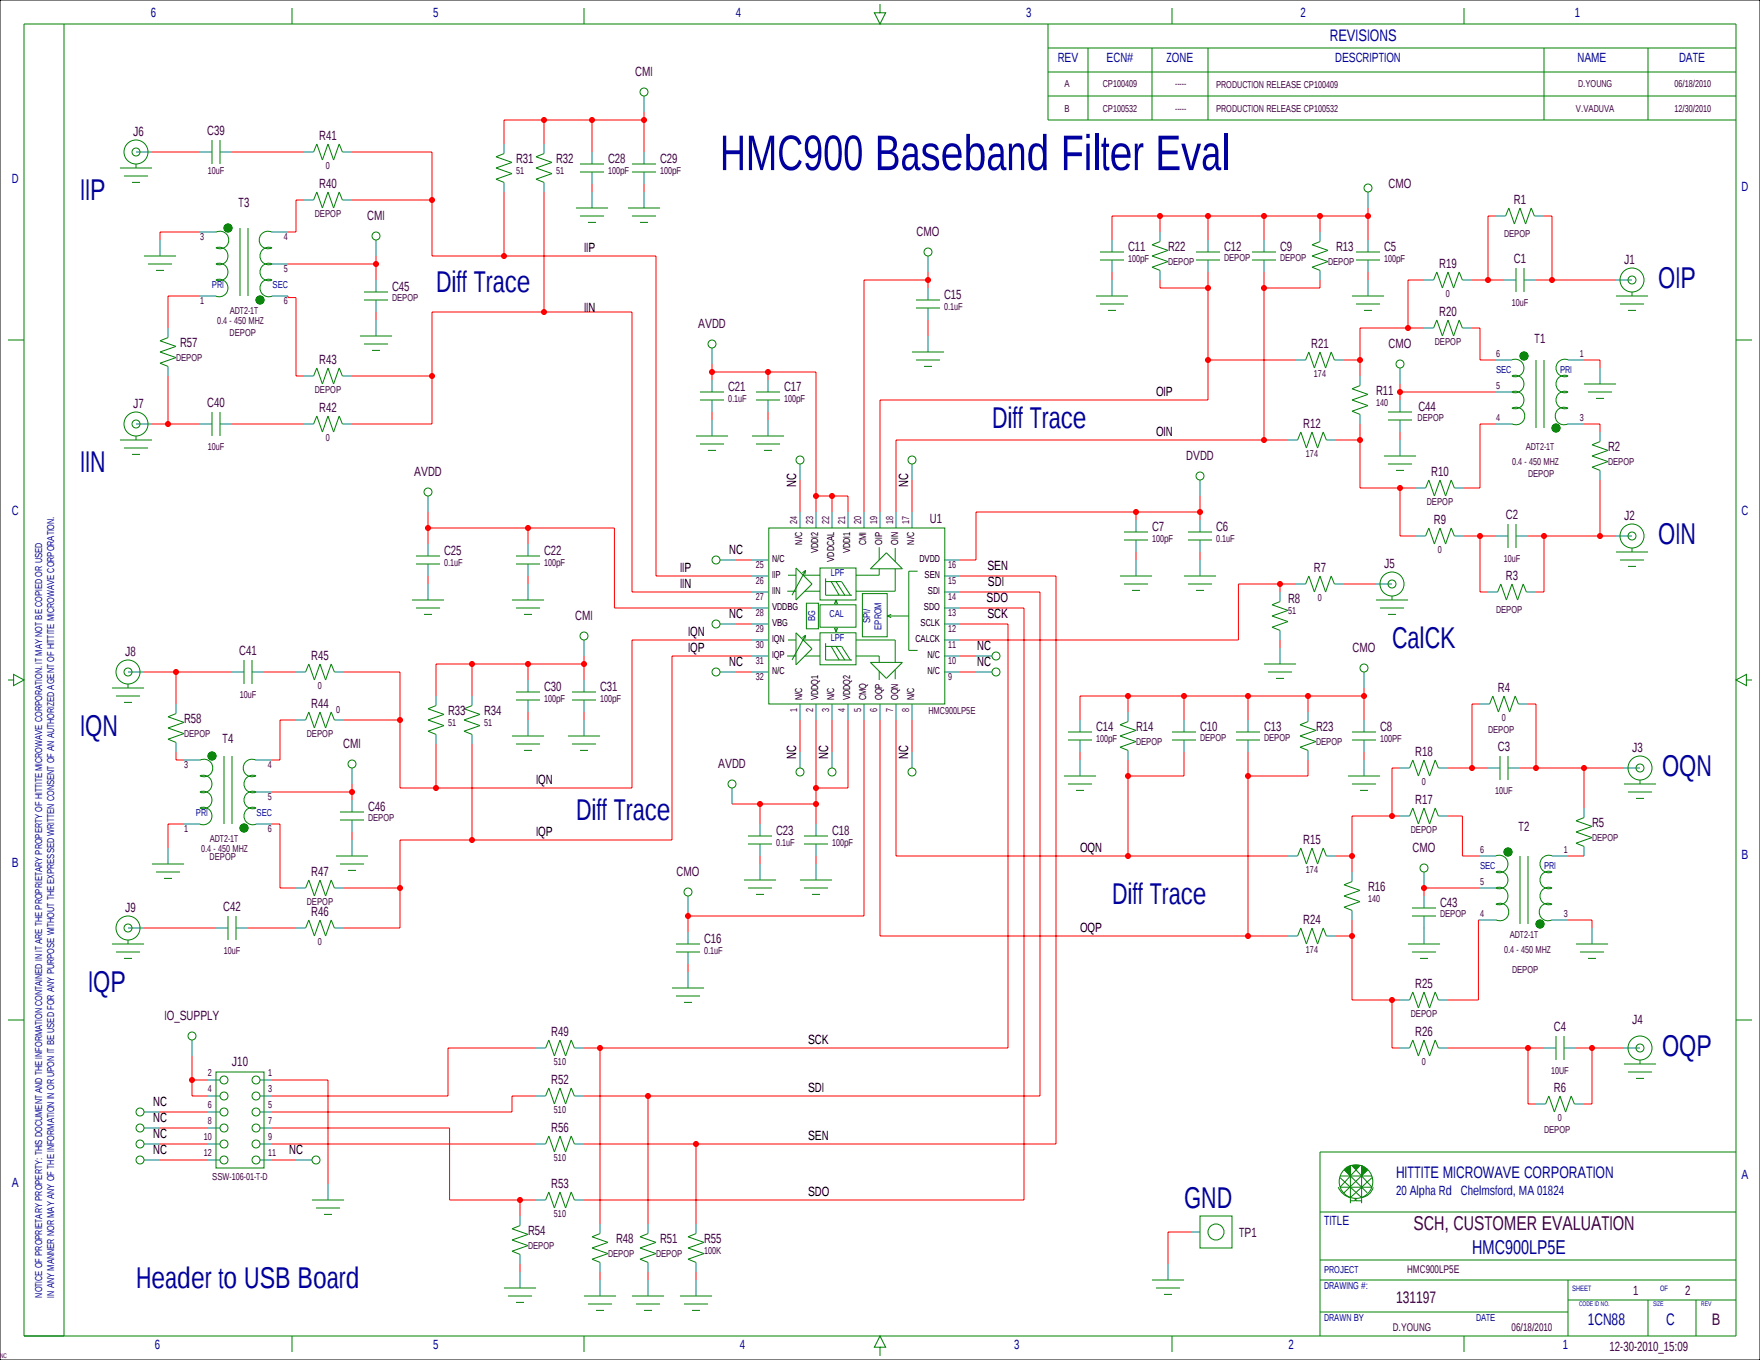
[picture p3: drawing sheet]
<svg xmlns="http://www.w3.org/2000/svg" width="559mm" height="432mm" viewBox="0 0 559 432" stroke-linecap="round" stroke-linejoin="round" font-family="sans-serif">
<defs><g id="words">
<text font-size="15.9" fill="#0000a0" x="228.6" y="54">HMC900 Baseband Filter Eval</text>
<g font-size="9.5" fill="#0000a0">
<text x="25.4" y="63.4">IIP</text>
<text x="138.4" y="92.6">Diff Trace</text>
<text x="526.5" y="91.3">OIP</text>
<text x="315" y="135.8">Diff Trace</text>
<text x="25.4" y="149.8">IIN</text>
<text x="526.5" y="172.6">OIN</text>
<text x="442" y="205.6">CalCK</text>
<text x="25.4" y="233.6">IQN</text>
<text x="527.7" y="246.3">OQN</text>
<text x="182.9" y="260.2">Diff Trace</text>
<text x="353.1" y="286.9">Diff Trace</text>
<text x="27.9" y="314.9">IQP</text>
<text x="527.7" y="335.2">OQP</text>
<text x="375.9" y="383.4">GND</text>
<text x="43.2" y="408.8">Header to USB Board</text>
</g>
<text font-size="6.3" fill="#400040" x="448.7" y="390.6">SCH, CUSTOMER EVALUATION</text>
<text font-size="6.3" fill="#0000a0" x="467.4" y="398.3">HMC900LP5E</text>
<g font-size="5.3" fill="#0000a0">
<text x="422.2" y="12.9">REVISIONS</text>
<text x="443.2" y="373.9">HITTITE MICROWAVE CORPORATION</text>
<text x="504.1" y="420.8">1CN88</text>
<text x="529" y="420.8">C</text>
</g>
<g font-size="5.3" fill="#400040">
<text x="443.2" y="413.8">131197</text>
<text x="543.5" y="420.8">B</text>
</g>
<g font-size="4.2" fill="#0000a0">
<text x="47.9" y="5.5">6</text>
<text x="137.6" y="5.5">5</text>
<text x="233.6" y="5.5">4</text>
<text x="325.8" y="5.5">3</text>
<text x="412.9" y="5.5">2</text>
<text x="500" y="5.5">1</text>
<text x="335.8" y="19.8">REV</text>
<text x="351.4" y="19.8">ECN#</text>
<text x="370.4" y="19.8">ZONE</text>
<text x="423.9" y="19.8">DESCRIPTION</text>
<text x="500.8" y="19.8">NAME</text>
<text x="533.1" y="19.8">DATE</text>
<text x="3.7" y="58.1">D</text>
<text x="552.9" y="60.7">D</text>
<text x="3.7" y="163.5">C</text>
<text x="552.9" y="163.5">C</text>
<text x="3.7" y="275.3">B</text>
<text x="552.9" y="272.7">B</text>
<text x="3.7" y="376.9">A</text>
<text x="552.9" y="374.3">A</text>
<text x="443.2" y="379.3">20 Alpha Rd Chelmsford, MA 01824</text>
<text x="420.4" y="389.1">TITLE</text>
<text x="49.2" y="428.2">6</text>
<text x="137.6" y="428.2">5</text>
<text x="234.9" y="428.2">4</text>
<text x="322" y="428.2">3</text>
<text x="409.1" y="428.2">2</text>
<text x="496.2" y="428.2">1</text>
</g>
<g font-size="4.2" fill="#400040">
<text x="201.7" y="24.2">CMI</text>
<text x="42.3" y="43.3">J6</text>
<text x="65.8" y="42.9">C39</text>
<text x="101.4" y="44.5">R41</text>
<text x="163.8" y="51.8">R31</text>
<text x="176.5" y="51.8">R32</text>
<text x="193" y="51.8">C28</text>
<text x="209.5" y="51.8">C29</text>
<text x="101.4" y="59.8">R40</text>
<text x="440.9" y="59.8">CMO</text>
<text x="75.8" y="65.7">T3</text>
<text x="480.7" y="64.9">R1</text>
<text x="116.6" y="69.9">CMI</text>
<text x="291" y="75">CMO</text>
<text x="358.1" y="79.7">C11</text>
<text x="370.8" y="79.7">R22</text>
<text x="388.6" y="79.7">C12</text>
<text x="406.4" y="79.7">C9</text>
<text x="424.2" y="79.7">R13</text>
<text x="439.4" y="79.7">C5</text>
<text x="480.7" y="83.5">C1</text>
<text x="515.6" y="83.9">J1</text>
<text x="457" y="85.2">R19</text>
<text x="124.5" y="92.4">C45</text>
<text x="299.7" y="94.9">C15</text>
<text x="457" y="100.4">R20</text>
<text x="221.7" y="104.2">AVDD</text>
<text x="57.1" y="110.2">R57</text>
<text x="416.3" y="110.6">R21</text>
<text x="440.9" y="110.6">CMO</text>
<text x="487.3" y="108.9">T1</text>
<text x="101.4" y="115.7">R43</text>
<text x="231.1" y="124.2">C21</text>
<text x="248.9" y="124.2">C17</text>
<text x="436.9" y="125.4">R11</text>
<text x="42.3" y="129.6">J7</text>
<text x="65.8" y="129.2">C40</text>
<text x="101.4" y="130.9">R42</text>
<text x="450.4" y="130.5">C44</text>
<text x="413.8" y="136">R12</text>
<text x="510.5" y="143.2">R2</text>
<text x="376.6" y="146.1">DVDD</text>
<text x="131.5" y="151.2">AVDD</text>
<text x="454.4" y="151.2">R10</text>
<text x="295.2" y="166.1">U1</text>
<text x="455.3" y="166.5">R9</text>
<text x="478.1" y="164.8">C2</text>
<text x="515.6" y="165.2">J2</text>
<text x="365.8" y="168.6">C7</text>
<text x="386.1" y="168.6">C6</text>
<text x="141" y="176.2">C25</text>
<text x="172.7" y="176.2">C22</text>
<text x="417.2" y="181.7">R7</text>
<text x="439.4" y="180.4">J5</text>
<text x="478.1" y="184.2">R3</text>
<text x="408.9" y="191.5">R8</text>
<text x="182.6" y="196.9">CMI</text>
<text x="39.8" y="208.4">J8</text>
<text x="76" y="208">C41</text>
<text x="98.8" y="209.6">R45</text>
<text x="429.4" y="207.1">CMO</text>
<text x="172.7" y="219.4">C30</text>
<text x="190.5" y="219.4">C31</text>
<text x="475.6" y="219.8">R4</text>
<text x="98.8" y="224.9">R44</text>
<text x="142.2" y="227">R33</text>
<text x="153.7" y="227">R34</text>
<text x="58.4" y="229.6">R58</text>
<text x="348" y="232.1">C14</text>
<text x="360.7" y="232.1">R14</text>
<text x="381" y="232.1">C10</text>
<text x="401.3" y="232.1">C13</text>
<text x="417.8" y="232.1">R23</text>
<text x="438.1" y="232.1">C8</text>
<text x="70.7" y="235.9">T4</text>
<text x="109" y="237.6">CMI</text>
<text x="475.6" y="238.5">C3</text>
<text x="518.2" y="238.9">J3</text>
<text x="228" y="243.9">AVDD</text>
<text x="449.3" y="240.1">R18</text>
<text x="116.8" y="257.5">C46</text>
<text x="449.3" y="255.4">R17</text>
<text x="482.2" y="263.9">T2</text>
<text x="505.5" y="262.6">R5</text>
<text x="246.4" y="265.1">C23</text>
<text x="264.2" y="265.1">C18</text>
<text x="413.8" y="268.1">R15</text>
<text x="448.5" y="270.6">CMO</text>
<text x="98.8" y="278.2">R47</text>
<text x="214.8" y="278.2">CMO</text>
<text x="434.3" y="282.9">R16</text>
<text x="457.2" y="288">C43</text>
<text x="39.8" y="289.7">J9</text>
<text x="70.9" y="289.3">C42</text>
<text x="98.8" y="290.9">R46</text>
<text x="413.8" y="293.5">R24</text>
<text x="223.5" y="299.4">C16</text>
<text x="449.3" y="313.8">R25</text>
<text x="52.2" y="323.9">IO_SUPPLY</text>
<text x="175" y="329">R49</text>
<text x="449.3" y="329">R26</text>
<text x="493.4" y="327.4">C4</text>
<text x="518.2" y="325.2">J4</text>
<text x="73.7" y="338.5">J10</text>
<text x="175" y="344.3">R52</text>
<text x="493.4" y="346.8">R6</text>
<text x="175" y="359.5">R56</text>
<text x="175" y="377.3">R53</text>
<text x="167.6" y="392.1">R54</text>
<text x="195.6" y="394.7">R48</text>
<text x="209.5" y="394.7">R51</text>
<text x="223.5" y="394.7">R55</text>
<text x="393.5" y="392.8">TP1</text>
<text x="518.6" y="411.2">1</text>
<text x="535.1" y="411.2">2</text>
<text x="511" y="428.8">12-30-2010_15:09</text>
</g>
<g font-size="4.2">
<text x="185.4" y="80.1">IIP</text>
<text x="185.4" y="99.2">IIN</text>
<text x="367" y="125.8">OIP</text>
<text x="367" y="138.5">OIN</text>
<text x="252.8" y="154.6" transform="rotate(-90 252.8 154.6)">NC</text>
<text x="288.4" y="154.6" transform="rotate(-90 288.4 154.6)">NC</text>
<text x="231.5" y="175.9">NC</text>
<text x="215.9" y="181.7">IIP</text>
<text x="313.5" y="181">SEN</text>
<text x="215.9" y="186.8">IIN</text>
<text x="313.2" y="191.2">SDO</text>
<text x="313.7" y="186.1">SDI</text>
<text x="231.5" y="196.3">NC</text>
<text x="313.5" y="196.3">SCK</text>
<text x="218.4" y="202">IQN</text>
<text x="218.4" y="207.1">IQP</text>
<text x="310.2" y="206.4">NC</text>
<text x="231.5" y="211.5">NC</text>
<text x="310.2" y="211.5">NC</text>
<text x="252.8" y="240.9" transform="rotate(-90 252.8 240.9)">NC</text>
<text x="263" y="240.9" transform="rotate(-90 263 240.9)">NC</text>
<text x="288.4" y="240.9" transform="rotate(-90 288.4 240.9)">NC</text>
<text x="170.2" y="249">IQN</text>
<text x="170.2" y="265.5">IQP</text>
<text x="342.9" y="270.6">OQN</text>
<text x="342.9" y="296">OQP</text>
<text x="256.5" y="331.6">SCK</text>
<text x="256.5" y="346.8">SDI</text>
<text x="48.6" y="351.2">NC</text>
<text x="48.6" y="356.3">NC</text>
<text x="48.6" y="361.4">NC</text>
<text x="256.5" y="362">SEN</text>
<text x="48.6" y="366.4">NC</text>
<text x="91.8" y="366.4">NC</text>
<text x="256.5" y="379.8">SDO</text>
</g>
<g font-size="3.5" fill="#400040">
<text x="446.8" y="404.2">HMC900LP5E</text>
<text x="442.2" y="422.4">D.YOUNG</text>
<text x="479.9" y="422.4">06/18/2010</text>
</g>
<g font-size="3.2" fill="#400040">
<text x="338" y="27.6">A</text>
<text x="350.1" y="27.6">CP100409</text>
<text x="373.1" y="27.6">-----</text>
<text x="386.1" y="28.1">PRODUCTION RELEASE CP100409</text>
<text x="501" y="27.6">D.YOUNG</text>
<text x="531.6" y="27.6">06/18/2010</text>
<text x="338" y="35.4">B</text>
<text x="350.1" y="35.4">CP100532</text>
<text x="373.1" y="35.4">-----</text>
<text x="386.1" y="35.4">PRODUCTION RELEASE CP100532</text>
<text x="500.4" y="35.4">V.VADUVA</text>
<text x="531.6" y="35.4">12/30/2010</text>
<text x="103.5" y="53.7">0</text>
<text x="65.9" y="55.3">10uF</text>
<text x="163.8" y="55.3">51</text>
<text x="176.5" y="55.3">51</text>
<text x="193" y="55.3">100pF</text>
<text x="209.5" y="55.3">100pF</text>
<text x="100" y="69">DEPOP</text>
<text x="63.5" y="76.1">3</text>
<text x="90.2" y="76.1">4</text>
<text x="477.5" y="75.3">DEPOP</text>
<text x="358.1" y="83.3">100pF</text>
<text x="388.6" y="82.9">DEPOP</text>
<text x="406.4" y="82.9">DEPOP</text>
<text x="439.4" y="83.3">100pF</text>
<text x="90.2" y="86.2">5</text>
<text x="370.8" y="84.2">DEPOP</text>
<text x="421.6" y="84.2">DEPOP</text>
<text x="124.5" y="95.6">DEPOP</text>
<text x="459.1" y="94.4">0</text>
<text x="63.5" y="96.4">1</text>
<text x="72.9" y="99.8">ADT2-1T</text>
<text x="90.2" y="96.4">6</text>
<text x="299.7" y="98.5">0.1uF</text>
<text x="480" y="97.2">10uF</text>
<text x="68.9" y="102.7">0.4 - 450 MHZ</text>
<text x="72.9" y="106.5">DEPOP</text>
<text x="455.6" y="109.6">DEPOP</text>
<text x="475" y="113.4">6</text>
<text x="501.6" y="113.4">1</text>
<text x="55.9" y="114.7">DEPOP</text>
<text x="417.2" y="119.8">174</text>
<text x="100" y="124.8">DEPOP</text>
<text x="475" y="123.6">5</text>
<text x="231.1" y="127.7">0.1uF</text>
<text x="248.9" y="127.7">100pF</text>
<text x="436.9" y="129">140</text>
<text x="450.1" y="133.7">DEPOP</text>
<text x="475" y="133.7">4</text>
<text x="501.6" y="133.7">3</text>
<text x="65.9" y="143">10uF</text>
<text x="103.5" y="140.1">0</text>
<text x="484.4" y="143">ADT2-1T</text>
<text x="414.7" y="145.2">174</text>
<text x="480.1" y="147.7">0.4 - 450 MHZ</text>
<text x="510.5" y="147.7">DEPOP</text>
<text x="485.1" y="151.5">DEPOP</text>
<text x="453" y="160.4">DEPOP</text>
<text x="253.1" y="166.4" transform="rotate(-90 253.1 166.4)">24</text>
<text x="258.2" y="166.4" transform="rotate(-90 258.2 166.4)">23</text>
<text x="263.3" y="166.4" transform="rotate(-90 263.3 166.4)">22</text>
<text x="268.4" y="166.4" transform="rotate(-90 268.4 166.4)">21</text>
<text x="273.4" y="166.4" transform="rotate(-90 273.4 166.4)">20</text>
<text x="278.5" y="166.4" transform="rotate(-90 278.5 166.4)">19</text>
<text x="283.6" y="166.4" transform="rotate(-90 283.6 166.4)">18</text>
<text x="288.7" y="166.4" transform="rotate(-90 288.7 166.4)">17</text>
<text x="365.8" y="172.2">100pF</text>
<text x="386.1" y="172.2">0.1uF</text>
<text x="141" y="179.8">0.1uF</text>
<text x="172.7" y="179.8">100pF</text>
<text x="456.6" y="175.6">0</text>
<text x="477.4" y="178.5">10uF</text>
<text x="240" y="180.2">25</text>
<text x="240" y="185.3">26</text>
<text x="301" y="185.3">15</text>
<text x="301" y="180.2">16</text>
<text x="240" y="190.4">27</text>
<text x="301" y="190.4">14</text>
<text x="418.5" y="190.9">0</text>
<text x="240" y="195.4">28</text>
<text x="301" y="195.4">13</text>
<text x="408.9" y="195">51</text>
<text x="475" y="194.7">DEPOP</text>
<text x="240" y="200.5">29</text>
<text x="301" y="200.5">12</text>
<text x="240" y="205.6">30</text>
<text x="301" y="205.6">11</text>
<text x="240" y="215.8">32</text>
<text x="240" y="210.7">31</text>
<text x="301" y="215.8">9</text>
<text x="301" y="210.7">10</text>
<text x="76.1" y="221.7">10uF</text>
<text x="101" y="218.8">0</text>
<text x="106.7" y="226.4">0</text>
<text x="172.7" y="223">100pF</text>
<text x="190.5" y="223">100pF</text>
<text x="253.1" y="226.1" transform="rotate(-90 253.1 226.1)">1</text>
<text x="258.2" y="226.1" transform="rotate(-90 258.2 226.1)">2</text>
<text x="263.3" y="226.1" transform="rotate(-90 263.3 226.1)">3</text>
<text x="268.4" y="226.1" transform="rotate(-90 268.4 226.1)">4</text>
<text x="273.4" y="226.1" transform="rotate(-90 273.4 226.1)">5</text>
<text x="278.5" y="226.1" transform="rotate(-90 278.5 226.1)">6</text>
<text x="283.6" y="226.1" transform="rotate(-90 283.6 226.1)">7</text>
<text x="288.7" y="226.1" transform="rotate(-90 288.7 226.1)">8</text>
<text x="294.8" y="226.8">HMC900LP5E</text>
<text x="142.2" y="230.6">51</text>
<text x="153.7" y="230.6">51</text>
<text x="472.4" y="232.8">DEPOP</text>
<text x="476.9" y="229">0</text>
<text x="58.4" y="234.1">DEPOP</text>
<text x="97.4" y="234.1">DEPOP</text>
<text x="348" y="235.7">100pF</text>
<text x="360.7" y="236.6">DEPOP</text>
<text x="381" y="235.3">DEPOP</text>
<text x="401.3" y="235.3">DEPOP</text>
<text x="417.8" y="236.6">DEPOP</text>
<text x="438.1" y="235.7">100PF</text>
<text x="58.4" y="243.7">3</text>
<text x="85.1" y="243.7">4</text>
<text x="451.5" y="249.3">0</text>
<text x="85.1" y="253.9">5</text>
<text x="474.7" y="252.2">10UF</text>
<text x="116.8" y="260.7">DEPOP</text>
<text x="58.4" y="264">1</text>
<text x="66.6" y="267.4">ADT2-1T</text>
<text x="85.1" y="264">6</text>
<text x="246.4" y="268.7">0.1uF</text>
<text x="264.2" y="268.7">100pF</text>
<text x="447.9" y="264.5">DEPOP</text>
<text x="505.5" y="267.1">DEPOP</text>
<text x="63.8" y="270.4">0.4 - 450 MHZ</text>
<text x="66.6" y="272.9">DEPOP</text>
<text x="469.9" y="270.9">6</text>
<text x="496.6" y="270.9">1</text>
<text x="414.7" y="277.2">174</text>
<text x="469.9" y="281.1">5</text>
<text x="97.4" y="287.4">DEPOP</text>
<text x="434.3" y="286.5">140</text>
<text x="457.2" y="291.2">DEPOP</text>
<text x="469.9" y="291.2">4</text>
<text x="496.6" y="291.2">3</text>
<text x="479.3" y="297.9">ADT2-1T</text>
<text x="71" y="303">10uF</text>
<text x="101" y="300.1">0</text>
<text x="223.5" y="303">0.1uF</text>
<text x="414.7" y="302.6">174</text>
<text x="477.5" y="302.6">0.4 - 450 MHZ</text>
<text x="480.1" y="309">DEPOP</text>
<text x="447.9" y="323">DEPOP</text>
<text x="66" y="341.5">2</text>
<text x="85.1" y="341.5">1</text>
<text x="175.9" y="338.2">510</text>
<text x="451.5" y="338.2">0</text>
<text x="492.5" y="341.1">10UF</text>
<text x="66" y="346.6">4</text>
<text x="85.1" y="346.6">3</text>
<text x="66" y="351.7">6</text>
<text x="85.1" y="351.7">5</text>
<text x="175.9" y="353.4">510</text>
<text x="66" y="356.7">8</text>
<text x="85.1" y="356.7">7</text>
<text x="490.2" y="359.8">DEPOP</text>
<text x="494.7" y="356">0</text>
<text x="64.8" y="361.8">10</text>
<text x="85.1" y="361.8">9</text>
<text x="64.8" y="366.9">12</text>
<text x="85.1" y="366.9">11</text>
<text x="175.9" y="368.7">510</text>
<text x="67.4" y="374.5">SSW-106-01-T-D</text>
<text x="175.9" y="386.5">510</text>
<text x="167.6" y="396.6">DEPOP</text>
<text x="193" y="399.2">DEPOP</text>
<text x="208.3" y="399.2">DEPOP</text>
<text x="223.5" y="398.2">100K</text>
</g>
<g font-size="3.2" fill="#0000a0">
<text x="67.3" y="91.3">PRI</text>
<text x="86.5" y="91.3">SEC</text>
<text x="475" y="118.5">SEC</text>
<text x="495.3" y="118.5">PRI</text>
<text x="263.8" y="182.8">LPF</text>
<text x="258.8" y="197.3" transform="rotate(-90 258.8 197.3)">BG</text>
<text x="263.4" y="196.1">CAL</text>
<text x="276.3" y="197.9" transform="rotate(-90 276.3 197.9)">SPI/</text>
<text x="263.8" y="203.4">LPF</text>
<text x="279.9" y="199.9" transform="rotate(-90 279.9 199.9)">EPROM</text>
<text x="62.2" y="258.9">PRI</text>
<text x="81.4" y="258.9">SEC</text>
<text x="469.9" y="276">SEC</text>
<text x="490.2" y="276">PRI</text>
<text x="420.4" y="404.1">PROJECT</text>
<text x="13.4" y="412" transform="rotate(-90 13.4 412)">NOTICE OF PROPRIETARY PROPERTY: THIS DOCUMENT AND THE INFORMATION CONTAINED IN IT ARE THE PROPRIETARY PROPERTY OF HITTITE MICROWAVE CORPORATION. IT MAY NOT BE COPIED OR USED</text>
<text x="17.2" y="412" transform="rotate(-90 17.2 412)">IN ANY MANNER NOR MAY ANY OF THE INFORMATION IN OR UPON IT BE USED FOR ANY PURPOSE WITHOUT THE EXPRESSED WRITTEN CONSENT OF AN AUTHORIZED AGENT OF HITTITE MICROWAVE CORPORATION.</text>
<text x="420.4" y="409.2">DRAWING #:</text>
<text x="420.4" y="419.3">DRAWN BY</text>
<text x="468.6" y="419.3">DATE</text>
</g>
<g font-size="3.2">
<text x="254.7" y="172.9" transform="rotate(-90 254.7 172.9)">N/C</text>
<text x="275" y="173.1" transform="rotate(-90 275 173.1)">CMI</text>
<text x="280.1" y="172.9" transform="rotate(-90 280.1 172.9)">OIP</text>
<text x="285.2" y="172.9" transform="rotate(-90 285.2 172.9)">OIN</text>
<text x="290.3" y="172.9" transform="rotate(-90 290.3 172.9)">N/C</text>
<text x="245.1" y="178.5">N/C</text>
<text x="259.8" y="175.6" transform="rotate(-90 259.8 175.6)">VDDI2</text>
<text x="264.9" y="178.4" transform="rotate(-90 264.9 178.4)">VDDCAL</text>
<text x="270" y="175.6" transform="rotate(-90 270 175.6)">VDDI1</text>
<text x="291.9" y="178.5">DVDD</text>
<text x="245.1" y="183.6">IIP</text>
<text x="293.5" y="183.6">SEN</text>
<text x="245.1" y="188.7">IIN</text>
<text x="294.6" y="188.7">SDI</text>
<text x="245.1" y="193.8">VDDBG</text>
<text x="293.4" y="193.8">SDO</text>
<text x="245.1" y="198.8">VBG</text>
<text x="245.1" y="203.9">IQN</text>
<text x="290.6" y="203.9">CALCK</text>
<text x="292.3" y="198.8">SCLK</text>
<text x="245.1" y="209">IQP</text>
<text x="294.4" y="209">N/C</text>
<text x="245.1" y="214.1">N/C</text>
<text x="294.4" y="214.1">N/C</text>
<text x="254.7" y="222.2" transform="rotate(-90 254.7 222.2)">N/C</text>
<text x="259.8" y="222.2" transform="rotate(-90 259.8 222.2)">VDDQ1</text>
<text x="264.9" y="222.2" transform="rotate(-90 264.9 222.2)">N/C</text>
<text x="270" y="222.2" transform="rotate(-90 270 222.2)">VDDQ2</text>
<text x="275" y="222.2" transform="rotate(-90 275 222.2)">CMQ</text>
<text x="280.1" y="222.2" transform="rotate(-90 280.1 222.2)">OQP</text>
<text x="285.2" y="222.2" transform="rotate(-90 285.2 222.2)">OQN</text>
<text x="290.3" y="222.2" transform="rotate(-90 290.3 222.2)">N/C</text>
</g>
<g font-size="2.5" fill="#0000a0">
<text x="499.1" y="409.8">SHEET</text>
<text x="527" y="409.8">OF</text>
</g>
<g font-size="2.1" fill="#0000a0">
<text x="501.4" y="414.8">CODE ID NO.</text>
<text x="524.8" y="414.5">SIZE</text>
<text x="540.1" y="414.5">REV</text>
</g>
<text font-size="2.1" fill="#400040" x="0" y="431.2">NC</text>
</g></defs>
<path d="M0 0h558.8v431.8h-558.8z" fill="none" stroke="#000" stroke-width=".32"/>
<g fill="none" stroke="#008080" stroke-width=".32">
<path d="M204.5 30.5v5.1M43.2 48.3h5.1M63.5 48.3h3.8M69.8 48.3h3.9M96.5 48.3h3.1M108.7 48.3h3.1M160 45.7v3.1M160 57.9v3.1M172.7 45.7v3.1M172.7 57.9v3.1M188 48.3v3.8M188 54.6v3.8"/>
<path d="M204.5 48.3v3.8M204.5 54.6v3.8M50.8 76.2v5.1M63.5 73.7h5.1M86.4 73.7h5M96.5 63.5h3.1M108.7 63.5h3.1M119.4 76.2v5.1M188 61v5M204.5 61v5M353.1 76.2v3.8M368.3 73.7v3"/>
<path d="M383.5 76.2v3.8M401.3 76.2v3.8M419.1 73.7v3M434.3 61v5M434.3 76.2v3.8M475 68.6h3M487.2 68.6h3M63.5 94h5.1M86.4 94h5M86.4 83.8h5M119.4 88.9v3.8M119.4 95.2v3.9"/>
<path d="M294.6 81.3v5.1M294.6 91.4v3.8M294.6 97.8v3.8M353.1 82.6v3.8M353.1 88.9v5.1M368.3 85.9v3M383.5 82.6v3.8M401.3 82.6v3.8M419.1 85.9v3M434.3 82.6v3.8M434.3 88.9v5.1M452.1 88.9h3.1"/>
<path d="M464.3 88.9h3.1M477.5 88.9h3.8M483.9 88.9h3.8M513.1 88.9h5.1M53.3 104.1v3.1M53.3 116.3v3.1M96.5 119.4h3.1M108.7 119.4h3.1M119.4 101.6v5.1M226.1 110.5v5.1M294.6 106.7v5.1M411.5 114.3h3"/>
<path d="M423.7 114.3h3M431.8 119.4v3M444.5 116.8v5.1M452.1 104.1h3.1M464.3 104.1h3.1M475 114.3h5.1M497.8 114.3h5.1M508 116.8v5.1M43.2 134.6h5.1M63.5 134.6h3.8M69.8 134.6h3.9M96.5 134.6h3.1"/>
<path d="M108.7 134.6h3.1M226.1 120.6v3.9M226.1 127v3.8M226.1 133.3v5.1M243.8 120.6v3.9M243.8 127v3.8M243.8 133.3v5.1M408.9 139.7h3.1M421.1 139.7h3.1M431.8 131.6v3M444.5 127v3.8M444.5 133.3v3.9"/>
<path d="M444.5 139.7v5.1M475 134.6h5.1M475 124.5h5.1M497.8 134.6h5.1M508 137.2v3M135.9 157.5v5.1M254 147.3v5.1M289.6 147.3v5.1M381 152.4v5.1M449.6 154.9h3M461.8 154.9h3M508 149.4v3"/>
<path d="M135.9 172.7v3.8M135.9 179.1v3.8M167.6 172.7v3.8M167.6 179.1v3.8M228.6 177.8h5.1M238.8 177.8h5M254 162.6v5M259.1 162.6v5M264.2 162.6v5M269.2 162.6v5M274.3 162.6v5M279.4 162.6v5"/>
<path d="M284.5 162.6v5M289.6 162.6v5M299.7 177.8h5.1M360.7 165.1v3.8M360.7 171.4v3.9M360.7 177.8v5.1M381 165.1v3.8M381 171.4v3.9M381 177.8v5.1M449.6 170.2h3M461.8 170.2h3M475 170.2h3.8"/>
<path d="M481.3 170.2h3.8M513.1 170.2h5.1M135.9 185.4v5.1M167.6 185.4v5.1M228.6 198.1h5.1M238.8 188h5M238.8 198.1h5M238.8 193h5M238.8 182.9h5M299.7 188h5.1M299.7 198.1h5.1M299.7 193h5.1"/>
<path d="M299.7 182.9h5.1M406.4 188v3M411.5 185.4h3M423.7 185.4h3M436.9 185.4h5.1M472.4 188h3.1M484.6 188h3.1M40.6 213.4h5.1M73.7 213.4h3.8M80 213.4h3.8M94 213.4h3M106.2 213.4h3"/>
<path d="M167.6 215.9v3.8M185.4 203.2v5.1M185.4 215.9v3.8M228.6 213.4h5.1M238.8 213.4h5M238.8 208.3h5M238.8 203.2h5M299.7 213.4h5.1M299.7 208.3h5.1M299.7 203.2h5.1M309.9 213.4h5.1M309.9 208.3h5.1"/>
<path d="M406.4 200.2v3M406.4 205.7v5.1M433.1 213.4v5M55.9 223.5v3.1M55.9 235.7v3.1M94 228.6h3M106.2 228.6h3M138.4 221v3M138.4 233.2v3M149.9 221v3M149.9 233.2v3M167.6 222.2v3.9"/>
<path d="M167.6 228.6v5.1M185.4 222.2v3.9M185.4 228.6v5.1M254 223.5v5.1M254 238.8v5M259.1 223.5v5.1M264.2 223.5v5.1M264.2 238.8v5M269.2 223.5v5.1M274.3 223.5v5.1M279.4 223.5v5.1M284.5 223.5v5.1"/>
<path d="M289.6 223.5v5.1M289.6 238.8v5M342.9 228.6v3.8M342.9 234.9v3.9M358.1 226.1v3M358.1 238.3v3M375.9 228.6v3.8M375.9 234.9v3.9M396.2 228.6v3.8M396.2 234.9v3.9M415.3 226.1v3M415.3 238.3v3"/>
<path d="M433.1 228.6v3.8M433.1 234.9v3.9M469.9 223.5h3M482.1 223.5h3M58.4 241.3h5.1M81.3 241.3h5.1M81.3 251.5h5.1M111.8 243.8v5.1M111.8 254v3.8M232.4 250.2v5.1M342.9 241.3v5.1M433.1 241.3v5.1"/>
<path d="M444.5 243.8h3M444.5 259.1h3M456.7 243.8h3M456.7 259.1h3M472.4 243.8h3.8M478.8 243.8h3.8M502.9 256.5v3.1M515.6 243.8h5.1M53.3 269.2v5.1M58.4 261.6h5.1M81.3 261.6h5.1M111.8 260.3v3.9"/>
<path d="M111.8 266.7v5.1M241.3 261.6v3.8M241.3 268v3.8M241.3 274.3v5.1M259.1 261.6v3.8M259.1 268v3.8M259.1 274.3v5.1M408.9 271.8h3.1M421.1 271.8h3.1M429.3 276.9v3M452.1 276.9v5M469.9 271.8h5.1"/>
<path d="M492.8 271.8h5M502.9 268.7v3.1M40.6 294.6h5.1M68.6 294.6h3.8M74.9 294.6h3.8M94 294.6h3M94 281.9h3M106.2 294.6h3M106.2 281.9h3M218.4 284.5v5.1M218.4 295.9v3.8M408.9 297.2h3.1"/>
<path d="M421.1 297.2h3.1M429.3 289.1v3M452.1 284.5v3.8M452.1 290.8v8.9M469.9 292.1h5.1M469.9 281.9h5.1M492.8 292.1h5M505.5 294.6v5.1M218.4 302.3v3.8M218.4 308.6v5.1M444.5 317.5h3M456.7 317.5h3"/>
<path d="M61 330.2v5.1M170.2 332.7h3M182.4 332.7h3M444.5 332.7h3M456.7 332.7h3M490.2 332.7h3.8M496.6 332.7h3.8M515.6 332.7h5.1M45.7 353.1h5.1M45.7 358.1h5.1M66 353.1h3.8M66 348h3.8"/>
<path d="M66 358.1h3.8M66 342.9h3.8M82.5 353.1h3.9M82.5 348h3.9M82.5 358.1h3.9M82.5 342.9h3.9M170.2 348h3M182.4 348h3M487.7 350.5h3M499.9 350.5h3M45.7 368.3h5.1M45.7 363.2h5.1"/>
<path d="M66 368.3h3.8M66 363.2h3.8M82.5 368.3h3.9M82.5 363.2h3.9M94 368.3h5.1M104.1 375.9v5.1M170.2 363.2h3M182.4 363.2h3M165.1 386.1v3M165.1 398.3v3M170.2 381h3M182.4 381h3"/>
<path d="M190.5 388.6v3.1M205.7 388.6v3.1M221 388.6v3.1M378.5 391.2h2.5M165.1 403.9v5M190.5 400.8v3.1M190.5 406.4v5.1M205.7 400.8v3.1M205.7 406.4v5.1M221 400.8v3.1M221 406.4v5.1M370.8 401.3v5.1"/>
</g>
<g fill="none" stroke="#008000" stroke-width=".32">
<path d="M7.6 7.6h543.6v416.6h-543.6zM20.3 7.6v416.6M92.7 2.5v5.1M185.4 2.5v5.1M279.4 1.3v2.8h1.8l-1.8 3.5-1.8-3.5h1.8M332.7 7.6v30.5h218.5M332.7 15.2h218.5M345.4 15.2v22.9M365.8 15.2v22.9M372.1 2.5v5.1M383.5 15.2v22.9M464.8 2.5v5.1"/>
<path d="M490.2 15.2v22.9M523.2 15.2v22.9M332.7 22.9h218.5M332.7 30.5h218.5M30.5 41.9h.1M38.1 53.3h10.2M39.4 55.9h7.6M41.9 57.9h2.5M43.2 52.1v1.2M67.3 44.4v7.7M69.8 44.4v7.7M99.6 48.3l1-2.6 1.8 5.1 1.7-5.1 1.8 5.1 1.8-5.1 1 2.6"/>
<path d="M160 48.8l-2.5 1 5.1 1.8-5.1 1.7 5.1 1.8-5.1 1.8 2.5 1M172.7 48.8l-2.5 1 5.1 1.8-5.1 1.7 5.1 1.8-5.1 1.8 2.5 1M184.1 54.6h7.7M184.1 52.1h7.7M200.7 54.6h7.6M200.7 52.1h7.6M68.6 73.7a2.8 2.8 0 0 1 4 2.5 2.8 2.8 0 0 1-4.1 2.5 2.79 2.79 0 0 1 3.9 2.6 2.79 2.79 0 0 1-3.9 2.6M76.2 72.4v21.6M78.7 72.4v21.6M86.4 73.7a2.8 2.8 0 0 0-4.1 2.5 2.8 2.8 0 0 0 4.1 2.5 2.79 2.79 0 0 0-3.9 2.6 2.79 2.79 0 0 0 3.9 2.6M99.6 63.5l1-2.5 1.8 5 1.7-5 1.8 5 1.8-5 1 2.5M182.9 66h10.1"/>
<path d="M184.1 68.6h7.7M186.7 70.6h2.5M199.4 66h10.1M200.7 68.6h7.6M203.2 70.6h2.5M368.3 76.7l-2.5 1 5 1.8-5 1.8 5 1.8-5 1.7 2.5 1.1M419.1 76.7l-2.5 1 5 1.8-5 1.8 5 1.8-5 1.7 2.5 1.1M478 68.6l1-2.6 1.8 5.1 1.8-5.1 1.8 5.1 1.8-5.1 1 2.6M45.7 81.3h10.2M47 83.8h7.6M49.5 85.9h2.6M68.5 83.8a2.79 2.79 0 0 1 3.9 2.6 2.79 2.79 0 0 1-3.9 2.6"/>
<path d="M68.5 88.8a2.79 2.79 0 0 1 3.9 2.6 2.79 2.79 0 0 1-3.9 2.6M86.4 83.8a2.79 2.79 0 0 0-3.9 2.6 2.79 2.79 0 0 0 3.9 2.6M86.4 88.8a2.79 2.79 0 0 0-3.9 2.6 2.79 2.79 0 0 0 3.9 2.6M115.6 95.2h7.6M115.6 92.7h7.6M290.8 95.2h7.6M290.8 97.8h7.6M348 94h10.1M349.2 96.5h7.7M349.2 82.6h7.7M349.2 80h7.7M351.8 98.6h2.5"/>
<path d="M379.7 82.6h7.6M379.7 80h7.6M397.5 82.6h7.6M397.5 80h7.6M429.3 94h10.1M430.5 96.5h7.6M430.5 82.6h7.6M430.5 80h7.6M433.1 98.6h2.5M455.2 88.9l1-2.5 1.8 5 1.7-5 1.8 5 1.8-5 1 2.5M481.3 85.1v7.6M483.9 85.1v7.6"/>
<path d="M513.1 94h10.1M514.3 96.5h7.7M516.9 98.6h2.5M518.2 92.7v1.3M530.9 82.6h.1M2.5 107.9h5.1M53.3 107.2l-2.5 1 5.1 1.8-5.1 1.8 5.1 1.7-5.1 1.8 2.5 1M99.6 119.4l1-2.6 1.8 5.1 1.7-5.1 1.8 5.1 1.8-5.1 1 2.6M114.3 106.7h10.2M115.6 109.2h7.6M118.1 111.3h2.5M289.6 111.8h10.1"/>
<path d="M290.8 114.3h7.6M293.4 116.3h2.5M414.5 114.3l1-2.5 1.8 5 1.8-5 1.8 5 1.8-5 1 2.5M431.8 104.1h.1M442 106.7h.1M455.2 104.1l1-2.5 1.8 5.1 1.7-5.1 1.8 5.1 1.8-5.1 1 2.5M480 119.3a2.79 2.79 0 0 1 3.9 2.6 2.79 2.79 0 0 1-3.9 2.6M480 114.2a2.79 2.79 0 0 1 3.9 2.6 2.79 2.79 0 0 1-3.9 2.6M487.7 114.3v21.6M490.2 114.3v21.6M497.9 119.3a2.79 2.79 0 0 0-3.9 2.6 2.79 2.79 0 0 0 3.9 2.6M497.9 114.2a2.79 2.79 0 0 0-3.9 2.6 2.79 2.79 0 0 0 3.9 2.6"/>
<path d="M551.2 107.9h5.1M30.5 128.3h.1M38.1 139.7h10.2M43.2 138.4v1.3M67.3 130.8v7.6M69.8 130.8v7.6M99.6 134.6l1-2.5 1.8 5.1 1.7-5.1 1.8 5.1 1.8-5.1 1 2.5M221 138.4h10.1M222.2 124.5h7.7M222.2 127h7.7M238.8 138.4h10.1M240 124.5h7.6"/>
<path d="M240 127h7.6M412 139.7l1-2.5 1.8 5 1.8-5 1.7 5 1.8-5 1 2.5M431.8 122.4l-2.5 1 5 1.8-5 1.8 5 1.8-5 1.8 2.5 1M434.3 127h.1M440.7 133.3h7.6M440.7 130.8h7.6M480 124.4a2.79 2.79 0 0 1 3.9 2.6 2.79 2.79 0 0 1-3.9 2.6 2.8 2.8 0 0 1 4.1 2.5 2.8 2.8 0 0 1-4 2.5M497.9 124.4a2.79 2.79 0 0 0-3.9 2.6 2.79 2.79 0 0 0 3.9 2.6 2.8 2.8 0 0 0-4.1 2.5 2.8 2.8 0 0 0 4 2.5M502.9 121.9h10.2M504.2 124.5h7.6M506.7 126.5h2.6M39.4 142.2h7.6"/>
<path d="M41.9 144.3h2.5M222.2 141h7.7M224.8 143h2.5M240 141h7.6M242.6 143h2.5M439.4 144.8h10.2M440.7 147.3h7.6M443.2 149.4h2.6M452.6 154.9l1-2.5 1.8 5.1 1.8-5.1 1.8 5.1 1.8-5.1 1 2.5M508 140.2l-2.5 1 5 1.8-5 1.8 5 1.8-5 1.7 2.5 1.1M132.1 179.1h7.6M132.1 176.5h7.6"/>
<path d="M163.8 179.1h7.6M163.8 176.5h7.6M244.1 167.6h55.9v55.9h-55.9zM279.1 173.7v4.1M284.2 174v4.3M356.9 171.4h7.6M356.9 168.9h7.6M377.2 171.4h7.6M377.2 168.9h7.6M452.6 170.2l1-2.6 1.8 5.1 1.8-5.1 1.8 5.1 1.8-5.1 1 2.6M454.7 179.1h.1M478.8 166.4v7.6"/>
<path d="M481.3 166.4v7.6M513.1 175.3h10.1M514.3 177.8h7.7M516.9 179.8h2.5M518.2 174v1.3M530.9 163.8h.1M130.8 190.5h10.2M132.1 193h7.6M134.6 195.1h2.6M162.6 190.5h10.1M163.8 193h7.6M166.4 195.1h2.5"/>
<path d="M249.9 187.7h2.8M250.2 182.6h2.5M252.7 180.3l5.1 5.1-5.1 5.1zM255 182.6h5.3M255.5 187.7h4.8M255.8 181.1l-4.3 7.9M255.8 181.1l-1 .8M255.8 181.1l-.3 1.3M256 191.5h3.8v8.1h-3.8zM260.3 192h11.5v7.1h-11.5zM260.3 180.3h11.5v10.2h-11.5zM262.1 183.6v5.4h8.4"/>
<path d="M262.1 184.7h5.1l2.8 4.3M263.9 184.7l2.5 4.3M264.9 199.4l.5 1.3M265.4 184.7l2.8 4.3M265.4 190.5v1.5M265.4 199.1v1.6M265.4 190.5l.5 1.3M265.4 190.5l-.5 1.3M265.9 199.4l-.5 1.3M273.8 188.5h7.9v13.7h-7.9zM276.4 180.6l5-5.1 5.1 5.1zM279.1 180.6v2h-7.3"/>
<path d="M281.7 195.6l1.3 .5M281.7 195.6h6.8M283 195.1l-1.3 .5M284.2 180.6v7.1h-12.4M291.3 181.4h-2.8v25.1h2.8M355.6 182.9h10.2M356.9 185.4h7.6M359.4 187.5h2.5M375.9 182.9h10.2M377.2 185.4h7.6M379.7 187.5h2.6M406.4 191l-2.5 1 5 1.8-5 1.8 5 1.8-5 1.7 2.5 1.1"/>
<path d="M414.5 185.4l1-2.5 1.8 5.1 1.8-5.1 1.8 5.1 1.8-5.1 1 2.5M436.9 190.5h10.1M438.1 193h7.7M440.7 195.1h2.5M442 189.2v1.3M475.5 188l1-2.6 1.8 5.1 1.8-5.1 1.7 5.1 1.8-5.1 1 2.6M2.5 215.9h1.8v-1.8l3.3 1.8-3.3 1.8v-1.8M27.9 207h.1M35.6 218.4h10.1M40.6 217.2v1.2M77.5 209.5v7.7M80 209.5v7.7"/>
<path d="M97 213.4l1-2.6 1.8 5.1 1.8-5.1 1.8 5.1 1.8-5.1 1 2.6M163.8 219.7h7.6M181.6 219.7h7.6M249.9 208.3h2.8M250.2 203.2h2.5M252.7 200.9l5.1 5.1-5.1 5.1zM255 203.2h5.3M255.5 208.3h4.8M255.8 201.7l-4.3 7.8M255.8 201.7l-1 .7M255.8 201.7l-.3 1.2M260.3 200.9h11.5v10.2h-11.5z"/>
<path d="M262.1 204.2v5.3h8.4M262.1 205.2h5.1l2.8 4.3M263.9 205.2l2.5 4.3M265.4 205.2l2.8 4.3M271.8 208.3h7.3v2M271.8 203.2h12.4v7.1M276.4 210.3h10.1l-5.1 5.1zM279.1 213.1v2.8M284.2 212.6v3M401.3 210.8h10.2M402.6 213.4h7.6M405.1 215.4h2.6"/>
<path d="M554.5 215.9v-1.8l-3.3 1.8 3.3 1.8v-1.8h1.8M36.8 221h7.6M39.4 223h2.5M55.9 226.6l-2.6 1 5.1 1.8-5.1 1.7 5.1 1.8-5.1 1.8 2.6 1M97 228.6l1-2.5 1.8 5 1.8-5 1.8 5 1.8-5 1 2.5M138.4 224l-2.5 1 5.1 1.8-5.1 1.8 5.1 1.8-5.1 1.8 2.5 1M149.9 224l-2.6 1 5.1 1.8-5.1 1.8 5.1 1.8-5.1 1.8 2.6 1M162.6 233.7h10.1M163.8 236.2h7.6M163.8 222.2h7.6M166.4 238.3h2.5M180.3 233.7h10.2"/>
<path d="M181.6 236.2h7.6M181.6 222.2h7.6M184.1 238.3h2.6M339.1 234.9h7.6M339.1 232.4h7.6M358.1 229.1l-2.5 1 5.1 1.8-5.1 1.8 5.1 1.8-5.1 1.7 2.5 1.1M372.1 234.9h7.6M372.1 232.4h7.6M392.4 234.9h7.6M392.4 232.4h7.6M415.3 229.1l-2.6 1 5.1 1.8-5.1 1.8 5.1 1.8-5.1 1.7 2.6 1.1M429.3 234.9h7.6"/>
<path d="M429.3 232.4h7.6M472.9 223.5l1.1-2.5 1.7 5.1 1.8-5.1 1.8 5.1 1.8-5.1 1 2.5M533.4 237.5h.1M63.5 251.4a2.79 2.79 0 0 1 3.8 2.6 2.79 2.79 0 0 1-3.8 2.6M63.5 256.5a2.79 2.79 0 0 1 3.8 2.6 2.79 2.79 0 0 1-3.8 2.6M63.5 241.4a2.8 2.8 0 0 1 4.1 2.5 2.8 2.8 0 0 1-4.1 2.4 2.79 2.79 0 0 1 3.8 2.6 2.79 2.79 0 0 1-3.8 2.6M71.1 240v21.6M73.7 240v21.6M81.3 241.4a2.8 2.8 0 0 0-4.1 2.5 2.8 2.8 0 0 0 4.1 2.4 2.79 2.79 0 0 0-3.8 2.6 2.79 2.79 0 0 0 3.8 2.6M81.3 251.4a2.79 2.79 0 0 0-3.8 2.6 2.79 2.79 0 0 0 3.8 2.6M81.3 256.5a2.79 2.79 0 0 0-3.8 2.6 2.79 2.79 0 0 0 3.8 2.6M107.9 257.8h7.7"/>
<path d="M337.8 246.4h10.2M339.1 248.9h7.6M341.6 251h2.6M428 246.4h10.1M429.3 248.9h7.6M431.8 251h2.5M447.5 243.8l1.1-2.5 1.7 5.1 1.8-5.1 1.8 5.1 1.8-5.1 1 2.5M447.5 259.1l1.1-2.6 1.7 5.1 1.8-5.1 1.8 5.1 1.8-5.1 1 2.6M476.2 240v7.6M478.8 240v7.6M502.9 259.6l-2.5 1 5.1 1.8-5.1 1.8 5.1 1.7-5.1 1.8 2.5 1M515.6 248.9h10.2"/>
<path d="M516.9 251.5h7.6M519.4 253.5h2.6M520.7 247.6v1.3M48.3 274.3h10.1M49.5 276.9h7.6M52.1 278.9h2.5M106.7 271.8h10.1M107.9 274.3h7.7M107.9 260.3h7.7M110.5 276.4h2.5M236.2 279.4h10.2M237.5 268h7.6"/>
<path d="M237.5 265.4h7.6M254 279.4h10.2M255.3 268h7.6M255.3 265.4h7.6M412 271.8l1-2.6 1.8 5.1 1.8-5.1 1.7 5.1 1.8-5.1 1 2.6M424.2 266.7h.1M429.3 279.9l-2.6 1 5.1 1.8-5.1 1.8 5.1 1.8-5.1 1.7 2.6 1.1M474.9 276.8a2.79 2.79 0 0 1 3.9 2.6 2.79 2.79 0 0 1-3.9 2.6M474.9 271.7a2.79 2.79 0 0 1 3.9 2.6 2.79 2.79 0 0 1-3.9 2.6M482.6 271.8v21.6M485.1 271.8v21.6M492.8 276.8a2.79 2.79 0 0 0-3.9 2.6 2.79 2.79 0 0 0 3.9 2.6"/>
<path d="M492.8 271.7a2.79 2.79 0 0 0-3.9 2.6 2.79 2.79 0 0 0 3.9 2.6M27.9 288.3h.1M35.6 299.7h10.1M40.6 298.4v1.3M72.4 290.8v7.6M74.9 290.8v7.6M97 294.6l1-2.5 1.8 5.1 1.8-5.1 1.8 5.1 1.8-5.1 1 2.5M97 281.9l1-2.5 1.8 5.1 1.8-5.1 1.8 5.1 1.8-5.1 1 2.5M214.6 299.7h7.6M237.5 281.9h7.6M240 284h2.6M255.3 281.9h7.6"/>
<path d="M257.8 284h2.5M412 297.2l1-2.6 1.8 5.1 1.8-5.1 1.7 5.1 1.8-5.1 1 2.6M447 299.7h10.2M448.3 290.8h7.6M448.3 288.3h7.6M474.9 281.9a2.79 2.79 0 0 1 3.9 2.6 2.79 2.79 0 0 1-3.9 2.6 2.8 2.8 0 0 1 4.1 2.4 2.8 2.8 0 0 1-4 2.5M492.8 281.9a2.79 2.79 0 0 0-3.9 2.6 2.79 2.79 0 0 0 3.9 2.6 2.8 2.8 0 0 0-4.1 2.4 2.8 2.8 0 0 0 4.1 2.5M500.4 299.7h10.1M36.8 302.3h7.6M39.4 304.3h2.5M213.4 313.7h10.1M214.6 316.2h7.6"/>
<path d="M214.6 302.3h7.6M217.2 318.3h2.5M447.5 317.5l1.1-2.5 1.7 5 1.8-5 1.8 5 1.8-5 1 2.5M448.3 302.3h7.6M450.8 304.3h2.6M501.6 302.3h7.7M504.2 304.3h2.5M2.5 323.8h5.1M173.2 332.7l1-2.5 1.8 5.1 1.8-5.1 1.8 5.1 1.8-5.1 1 2.5M447.5 332.7l1.1-2.5 1.7 5.1 1.8-5.1 1.8 5.1 1.8-5.1 1 2.5M494 328.9v7.6M496.6 328.9v7.6"/>
<path d="M515.6 337.8h10.2M520.7 336.5v1.3M533.4 326.4h.1M551.2 323.8h5.1M68.6 340.4h15.2v30.4h-15.2zM173.2 348l1-2.6 1.8 5.1 1.8-5.1 1.8 5.1 1.8-5.1 1 2.6M490.7 350.5l1-2.5 1.8 5.1 1.8-5.1 1.8 5.1 1.8-5.1 1 2.5M516.9 340.4h7.6M519.4 342.4h2.6M173.2 363.2l1-2.5 1.8 5.1 1.8-5.1 1.8 5.1 1.8-5.1 1 2.5M424.9 376.9a5.8 5.8 0 0 0 3.9 3.4M424.9 376.9h.1"/>
<path d="M425.4 373.9l6.9 6.3M425.4 373.4h10.2M427 371.1h1.8M427 371.6h1.8M427.2 371.9h1.6M427.2 370.8h1.6M427.5 370.6h1.3M427.5 372.1h1.3M427.7 372.4h1.1M428 370.3h.8M428 372.6h.8M428.2 372.9h.6"/>
<path d="M428.5 370.1h.3v11.9M428.5 373.1h.3M428.8 371.3h-2.1l7.4 7.4M429.3 370.1l6.3 6.8h-10.2l6.4-6.8zM429.5 370.3h2M429.8 370.6h1.5M430 370.8h1M430.3 371.1h.5M432.3 373.1h.1M432.3 370.1h.1M432.3 371.9h1.5M432.3 370.3h.5"/>
<path d="M432.3 370.6h1M432.3 370.8h1.3M432.3 371.1h1.8M432.3 371.3h1.8M432.3 371.6h1.8M432.3 372.1h1.3M432.3 372.4h1M432.3 372.6h.8M432.3 372.9h.5M432.3 373.1h.3M432.3 370.1v11.9M434.3 371.3l-7.6 7.4"/>
<path d="M435.6 375.2h.1M435.6 373.9l-6.8 6.3M435.9 376.9h.1M436 377a4.3 4.3 0 0 1-3.7 3.2M551.2 365.8h-132.1v58.4M99.1 381h10.1M100.3 383.5h7.6M102.9 385.6h2.5M165.1 389.1l-2.5 1 5 1.8-5 1.8 5 1.8-5 1.8 2.5 1M173.2 381l1-2.5 1.8 5 1.8-5 1.8 5 1.8-5 1 2.5M190.5 391.7l-2.5 1 5 1.8-5 1.7 5 1.8-5 1.8 2.5 1M205.7 391.7l-2.5 1 5.1 1.8-5.1 1.7 5.1 1.8-5.1 1.8 2.5 1"/>
<path d="M221 391.7l-2.6 1 5.1 1.8-5.1 1.7 5.1 1.8-5.1 1.8 2.6 1M373.4 388.6h.1M381 386.1h10.2v10.1h-10.2zM419.1 384.8h132.1M428.8 381.3h1.5M430.3 381h.2l-.2 .3M430.3 380.7h.2M430.3 381.3v-.8h.2v.8h1.8M160 408.9h10.2M161.3 411.5h7.6M163.8 413.5h2.6M185.4 411.5h10.2"/>
<path d="M186.7 414h7.6M189.2 416.1h2.6M200.7 411.5h10.1M201.9 414h7.6M204.5 416.1h2.5M215.9 411.5h10.2M217.2 414h7.6M219.7 416.1h2.5M365.8 406.4h10.1M367 408.9h7.6M369.6 411h2.5M419.1 406.4h132.1"/>
<path d="M419.1 416.6h78.7M419.1 400h132.1M497.8 406.4v17.8M497.8 412.7h53.4M523.2 412.7v11.5M538.5 412.7v11.5M92.7 424.2v5.1M185.4 424.2v5.1M279.4 427.7h1.8l-1.8-3.5-1.8 3.5h1.8v2.8M372.1 424.2v5.1M464.8 424.2v5.1"/>
<circle cx="204.5" cy="29.2" r="1.27"/>
<circle cx="43.2" cy="48.3" r="3.8"/>
<circle cx="43.2" cy="48.3" r="1.27"/>
<circle cx="434.3" cy="59.7" r="1.27"/>
<circle cx="72.4" cy="72.4" r="1.27"/>
<circle cx="119.4" cy="74.9" r="1.27"/>
<circle cx="82.5" cy="95.2" r="1.27"/>
<circle cx="294.6" cy="80" r="1.27"/>
<circle cx="518.2" cy="88.9" r="3.8"/>
<circle cx="518.2" cy="88.9" r="1.27"/>
<circle cx="226.1" cy="109.2" r="1.27"/>
<circle cx="444.5" cy="115.6" r="1.27"/>
<circle cx="483.9" cy="113" r="1.27"/>
<circle cx="43.2" cy="134.6" r="3.8"/>
<circle cx="43.2" cy="134.6" r="1.27"/>
<circle cx="494" cy="135.9" r="1.27"/>
<circle cx="135.9" cy="156.2" r="1.27"/>
<circle cx="254" cy="146" r="1.27"/>
<circle cx="289.6" cy="146" r="1.27"/>
<circle cx="381" cy="151.1" r="1.27"/>
<circle cx="227.3" cy="177.8" r="1.27"/>
<circle cx="518.2" cy="170.2" r="3.8"/>
<circle cx="518.2" cy="170.2" r="1.27"/>
<circle cx="227.3" cy="198.1" r="1.27"/>
<circle cx="442" cy="185.4" r="3.8"/>
<circle cx="442" cy="185.4" r="1.27"/>
<circle cx="40.6" cy="213.4" r="3.8"/>
<circle cx="40.6" cy="213.4" r="1.27"/>
<circle cx="185.4" cy="201.9" r="1.27"/>
<circle cx="227.3" cy="213.4" r="1.27"/>
<circle cx="316.2" cy="208.3" r="1.27"/>
<circle cx="316.2" cy="213.4" r="1.27"/>
<circle cx="433.1" cy="212.1" r="1.27"/>
<circle cx="67.3" cy="240" r="1.27"/>
<circle cx="111.8" cy="242.6" r="1.27"/>
<circle cx="232.4" cy="248.9" r="1.27"/>
<circle cx="254" cy="245.1" r="1.27"/>
<circle cx="264.2" cy="245.1" r="1.27"/>
<circle cx="289.6" cy="245.1" r="1.27"/>
<circle cx="520.7" cy="243.8" r="3.8"/>
<circle cx="520.7" cy="243.8" r="1.27"/>
<circle cx="77.5" cy="262.9" r="1.27"/>
<circle cx="452.1" cy="275.6" r="1.27"/>
<circle cx="478.8" cy="270.5" r="1.27"/>
<circle cx="40.6" cy="294.6" r="3.8"/>
<circle cx="40.6" cy="294.6" r="1.27"/>
<circle cx="218.4" cy="283.2" r="1.27"/>
<circle cx="488.9" cy="293.4" r="1.27"/>
<circle cx="61" cy="328.9" r="1.27"/>
<circle cx="520.7" cy="332.7" r="3.8"/>
<circle cx="520.7" cy="332.7" r="1.27"/>
<circle cx="44.4" cy="353.1" r="1.27"/>
<circle cx="44.4" cy="358.1" r="1.27"/>
<circle cx="71.1" cy="342.9" r="1.27"/>
<circle cx="71.1" cy="353.1" r="1.27"/>
<circle cx="71.1" cy="358.1" r="1.27"/>
<circle cx="71.1" cy="348" r="1.27"/>
<circle cx="81.3" cy="342.9" r="1.27"/>
<circle cx="81.3" cy="353.1" r="1.27"/>
<circle cx="81.3" cy="358.1" r="1.27"/>
<circle cx="81.3" cy="348" r="1.27"/>
<circle cx="44.4" cy="368.3" r="1.27"/>
<circle cx="44.4" cy="363.2" r="1.27"/>
<circle cx="71.1" cy="368.3" r="1.27"/>
<circle cx="71.1" cy="363.2" r="1.27"/>
<circle cx="81.3" cy="368.3" r="1.27"/>
<circle cx="81.3" cy="363.2" r="1.27"/>
<circle cx="100.3" cy="368.3" r="1.27"/>
<circle cx="430.5" cy="375.2" r="5.3"/>
<circle cx="386.1" cy="391.2" r="2.54"/>
</g>
<g fill="none" stroke="#f00" stroke-width=".32">
<path d="M172.7 38.1v7.6M188 38.1v10.2M204.5 38.1h-44.5v7.6M204.5 35.6v12.7M48.3 48.3h15.2M73.7 48.3h22.8M111.8 48.3h25.4v33h71.1v101.6h30.5M188 58.4v2.6M204.5 58.4v2.6M63.5 73.7h-12.7v2.5M96.5 63.5h-2.5v10.2h-2.6M111.8 63.5h25.4"/>
<path d="M160 61v20.3M172.7 61v38.1M368.3 68.6v5.1M383.5 68.6v7.6M401.3 68.6v7.6M419.1 68.6v5.1M434.3 66v10.2M434.3 68.6h-81.2v7.6M475 68.6h-2.6v20.3M490.2 68.6h2.6v20.3M63.5 94h-10.2v10.1M91.4 83.8h28"/>
<path d="M91.4 94v.5h2.6v24.9h2.5M119.4 81.3v7.6M119.4 99.1v2.5M294.6 88.9h-20.3v73.7M294.6 86.4v5M353.1 86.4v2.5M368.3 88.9v2.5h15.2M383.5 86.4v40.6h-104.1v35.6M401.3 86.4v53.3M419.1 88.9v2.5h-17.8M434.3 86.4v2.5M452.1 88.9h-5.1v15.2"/>
<path d="M467.4 88.9h10.1M487.7 88.9h25.4M53.3 119.4v15.2M111.8 119.4h25.4M226.1 115.6v5M226.1 118.1h33v44.5M243.8 118.1v2.5M294.6 101.6v5.1M383.5 114.3h28M426.7 114.3h5.1M452.1 104.1h-20.3v15.3M467.4 104.1h2.5v10.2h5.1"/>
<path d="M502.9 114.3h5.1v2.5M48.3 134.6h15.2M73.7 134.6h22.8M111.8 134.6h25.4v-35.5h63.5v88.9h38.1M226.1 130.8v2.5M243.8 130.8v2.5M408.9 139.7h-124.4v22.9M424.2 139.7h7.6M431.8 134.6v20.3h17.8M444.5 121.9v5.1M444.5 137.2v2.5M444.5 124.5h30.5"/>
<path d="M475 134.6h-5.1v20.3h-5.1M502.9 134.6h5.1v2.6M254 152.4v10.2M259.1 157.5h10.1v5.1M264.2 157.5v5.1M289.6 152.4v10.2M381 157.5v7.6M444.5 154.9v15.3h5.1M508 152.4v17.8M135.9 162.6v10.1M135.9 167.6h59.2v25.4h43.7M167.6 167.6v5.1"/>
<path d="M233.7 177.8h5.1M360.7 162.6v2.5M360.7 175.3v2.5M381 162.6h-71.1v15.2h-5.1M381 175.3v2.5M464.8 170.2h10.2M469.9 170.2v17.8h2.5M485.1 170.2h28M490.2 170.2v17.8h-2.5M135.9 182.9v2.5M167.6 182.9v2.5M233.7 198.1h5.1"/>
<path d="M304.8 198.1h15.2v134.6h-134.6M304.8 188h25.4v160h-144.8M304.8 182.9h30.5v180.3h-149.9M304.8 193h20.3v188h-139.7M406.4 185.4v2.6M411.5 185.4h-18.3v17.8h-88.4M426.7 185.4h10.2M45.7 213.4h28M55.9 213.4v10.1M83.8 213.4h10.2M149.9 210.8v10.2M167.6 210.8v5.1"/>
<path d="M185.4 210.8h-47v10.2M185.4 208.3v7.6M233.7 213.4h5.1M238.8 203.2h-38.1v47h-73.7v-36.8h-17.8M238.8 208.3h-25.4v58.4h-86.4v27.9h-17.8M304.8 213.4h5.1M304.8 208.3h5.1M406.4 203.2v2.5M433.1 218.4v10.2M55.9 238.8v2.5h2.5M94 228.6h-5.1v12.7h-2.5M109.2 228.6h17.8"/>
<path d="M138.4 236.2v14M149.9 236.2v30.5M167.6 226.1v2.5M185.4 226.1v2.5M254 228.6v10.2M259.1 228.6v33M264.2 228.6v10.2M269.2 228.6v21.6h-10.1M274.3 228.6v62.2h-55.9M279.4 228.6v68.6h129.5M284.5 228.6v43.2h124.4M289.6 228.6v10.2"/>
<path d="M342.9 238.8v2.5M358.1 221v5.1M375.9 221v7.6M375.9 238.8v7.6h-17.8M396.2 221v7.6M396.2 238.8v58.4M415.3 221v5.1M433.1 238.8v2.5M433.1 221h-90.2v7.6M469.9 223.5h-2.5v20.3M485.1 223.5h2.6v20.3M86.4 251.5h25.4"/>
<path d="M111.8 248.9v5.1M232.4 255.3h26.7M241.3 255.3v6.3M358.1 241.3v30.5M415.3 241.3v5.1h-19.1M444.5 243.8h-2.5v15.3M444.5 259.1h-15.2v17.8M459.7 259.1h4.6v12.7h5.6M459.7 243.8h12.7M482.6 243.8h33M502.9 243.8v12.7M58.4 261.6h-5.1v7.6"/>
<path d="M86.4 261.6h2.5v20.3h5.1M111.8 264.2v2.5M241.3 271.8v2.5M259.1 271.8v2.5M424.2 271.8h5.1M497.8 271.8h5.1M45.7 294.6h22.9M78.7 294.6h15.3M109.2 281.9h17.8M218.4 289.6v6.3M424.2 297.2h5.1M429.3 292.1v25.4h15.2"/>
<path d="M452.1 294.6h.1M452.1 281.9h.1M469.9 292.1h-.5v25.4h-9.7M469.9 281.9h-17.8v2.6M497.8 292.1h7.7v2.5M218.4 306.1v2.5M442 317.5v15.2h2.5M61 335.3v12.7h5M170.2 332.7h-28v15.3h-55.8M190.5 332.7v55.9M459.7 332.7h30.5M485.1 332.7v17.8h2.6"/>
<path d="M500.4 332.7h15.2M505.5 332.7v17.8h-2.6M50.8 358.1h15.2M50.8 353.1h15.2M61 342.9h5M86.4 342.9h17.7v33M86.4 358.1h56.3v22.9h27.5M170.2 348h-7.6v5.1h-76.2M205.7 348v40.6M50.8 363.2h15.2M50.8 368.3h15.2M86.4 363.2h83.8"/>
<path d="M86.4 368.3h7.6M221 363.2v25.4M165.1 381v5.1M378.5 391.2h-7.7v10.1M165.1 401.3v2.6M190.5 403.9v2.5M205.7 403.9v2.5M221 403.9v2.5"/>
<circle cx="172.7" cy="38.1" r=".76"/>
<circle cx="188" cy="38.1" r=".76"/>
<circle cx="204.5" cy="38.1" r=".76"/>
<circle cx="137.2" cy="63.5" r=".76"/>
<circle cx="368.3" cy="68.6" r=".76"/>
<circle cx="383.5" cy="68.6" r=".76"/>
<circle cx="401.3" cy="68.6" r=".76"/>
<circle cx="419.1" cy="68.6" r=".76"/>
<circle cx="434.3" cy="68.6" r=".76"/>
<circle cx="119.4" cy="83.8" r=".76"/>
<circle cx="160" cy="81.3" r=".76"/>
<circle cx="172.7" cy="99.1" r=".76"/>
<circle cx="294.6" cy="88.9" r=".76"/>
<circle cx="383.5" cy="91.4" r=".76"/>
<circle cx="401.3" cy="91.4" r=".76"/>
<circle cx="472.4" cy="88.9" r=".76"/>
<circle cx="492.8" cy="88.9" r=".76"/>
<circle cx="137.2" cy="119.4" r=".76"/>
<circle cx="226.1" cy="118.1" r=".76"/>
<circle cx="243.8" cy="118.1" r=".76"/>
<circle cx="383.5" cy="114.3" r=".76"/>
<circle cx="431.8" cy="114.3" r=".76"/>
<circle cx="447" cy="104.1" r=".76"/>
<circle cx="53.3" cy="134.6" r=".76"/>
<circle cx="401.3" cy="139.7" r=".76"/>
<circle cx="431.8" cy="139.7" r=".76"/>
<circle cx="444.5" cy="124.5" r=".76"/>
<circle cx="259.1" cy="157.5" r=".76"/>
<circle cx="264.2" cy="157.5" r=".76"/>
<circle cx="444.5" cy="154.9" r=".76"/>
<circle cx="135.9" cy="167.6" r=".76"/>
<circle cx="167.6" cy="167.6" r=".76"/>
<circle cx="360.7" cy="162.6" r=".76"/>
<circle cx="381" cy="162.6" r=".76"/>
<circle cx="469.9" cy="170.2" r=".76"/>
<circle cx="490.2" cy="170.2" r=".76"/>
<circle cx="508" cy="170.2" r=".76"/>
<circle cx="406.4" cy="185.4" r=".76"/>
<circle cx="55.9" cy="213.4" r=".76"/>
<circle cx="149.9" cy="210.8" r=".76"/>
<circle cx="167.6" cy="210.8" r=".76"/>
<circle cx="185.4" cy="210.8" r=".76"/>
<circle cx="127" cy="228.6" r=".76"/>
<circle cx="358.1" cy="221" r=".76"/>
<circle cx="375.9" cy="221" r=".76"/>
<circle cx="396.2" cy="221" r=".76"/>
<circle cx="415.3" cy="221" r=".76"/>
<circle cx="433.1" cy="221" r=".76"/>
<circle cx="111.8" cy="251.5" r=".76"/>
<circle cx="138.4" cy="250.2" r=".76"/>
<circle cx="241.3" cy="255.3" r=".76"/>
<circle cx="259.1" cy="250.2" r=".76"/>
<circle cx="259.1" cy="255.3" r=".76"/>
<circle cx="358.1" cy="246.4" r=".76"/>
<circle cx="396.2" cy="246.4" r=".76"/>
<circle cx="442" cy="259.1" r=".76"/>
<circle cx="467.4" cy="243.8" r=".76"/>
<circle cx="487.7" cy="243.8" r=".76"/>
<circle cx="502.9" cy="243.8" r=".76"/>
<circle cx="149.9" cy="266.7" r=".76"/>
<circle cx="358.1" cy="271.8" r=".76"/>
<circle cx="429.3" cy="271.8" r=".76"/>
<circle cx="127" cy="281.9" r=".76"/>
<circle cx="218.4" cy="290.8" r=".76"/>
<circle cx="396.2" cy="297.2" r=".76"/>
<circle cx="429.3" cy="297.2" r=".76"/>
<circle cx="452.1" cy="281.9" r=".76"/>
<circle cx="442" cy="317.5" r=".76"/>
<circle cx="190.5" cy="332.7" r=".76"/>
<circle cx="485.1" cy="332.7" r=".76"/>
<circle cx="505.5" cy="332.7" r=".76"/>
<circle cx="61" cy="342.9" r=".76"/>
<circle cx="205.7" cy="348" r=".76"/>
<circle cx="221" cy="363.2" r=".76"/>
<circle cx="165.1" cy="381" r=".76"/>
</g>
<g fill="#f00" stroke="#f00" stroke-width=".32">
<circle cx="167.6" cy="210.8" r=".76"/>
<circle cx="185.4" cy="210.8" r=".76"/>
<circle cx="149.9" cy="210.8" r=".76"/>
<circle cx="188" cy="38.1" r=".76"/>
<circle cx="204.5" cy="38.1" r=".76"/>
<circle cx="172.7" cy="38.1" r=".76"/>
<circle cx="383.5" cy="68.6" r=".76"/>
<circle cx="434.3" cy="68.6" r=".76"/>
<circle cx="368.3" cy="68.6" r=".76"/>
<circle cx="401.3" cy="68.6" r=".76"/>
<circle cx="419.1" cy="68.6" r=".76"/>
<circle cx="431.8" cy="114.3" r=".76"/>
<circle cx="447" cy="104.1" r=".76"/>
<circle cx="55.9" cy="213.4" r=".76"/>
<circle cx="485.1" cy="332.7" r=".76"/>
<circle cx="472.4" cy="88.9" r=".76"/>
<circle cx="492.8" cy="88.9" r=".76"/>
<circle cx="61" cy="342.9" r=".76"/>
<circle cx="469.9" cy="170.2" r=".76"/>
<circle cx="502.9" cy="243.8" r=".76"/>
<circle cx="487.7" cy="243.8" r=".76"/>
<circle cx="467.4" cy="243.8" r=".76"/>
<circle cx="505.5" cy="332.7" r=".76"/>
<circle cx="119.4" cy="83.8" r=".76"/>
<circle cx="53.3" cy="134.6" r=".76"/>
<circle cx="226.1" cy="118.1" r=".76"/>
<circle cx="264.2" cy="157.5" r=".76"/>
<circle cx="259.1" cy="157.5" r=".76"/>
<circle cx="243.8" cy="118.1" r=".76"/>
<circle cx="452.1" cy="281.9" r=".76"/>
<circle cx="444.5" cy="124.5" r=".76"/>
<circle cx="490.2" cy="170.2" r=".76"/>
<circle cx="508" cy="170.2" r=".76"/>
<circle cx="431.8" cy="139.7" r=".76"/>
<circle cx="444.5" cy="154.9" r=".76"/>
<circle cx="401.3" cy="91.4" r=".76"/>
<circle cx="401.3" cy="139.7" r=".76"/>
<circle cx="406.4" cy="185.4" r=".76"/>
<circle cx="381" cy="162.6" r=".76"/>
<circle cx="360.7" cy="162.6" r=".76"/>
<circle cx="137.2" cy="119.4" r=".76"/>
<circle cx="172.7" cy="99.1" r=".76"/>
<circle cx="160" cy="81.3" r=".76"/>
<circle cx="137.2" cy="63.5" r=".76"/>
<circle cx="111.8" cy="251.5" r=".76"/>
<circle cx="138.4" cy="250.2" r=".76"/>
<circle cx="127" cy="228.6" r=".76"/>
<circle cx="127" cy="281.9" r=".76"/>
<circle cx="149.9" cy="266.7" r=".76"/>
<circle cx="165.1" cy="381" r=".76"/>
<circle cx="135.9" cy="167.6" r=".76"/>
<circle cx="167.6" cy="167.6" r=".76"/>
<circle cx="259.1" cy="250.2" r=".76"/>
<circle cx="241.3" cy="255.3" r=".76"/>
<circle cx="259.1" cy="255.3" r=".76"/>
<circle cx="429.3" cy="297.2" r=".76"/>
<circle cx="442" cy="317.5" r=".76"/>
<circle cx="429.3" cy="271.8" r=".76"/>
<circle cx="442" cy="259.1" r=".76"/>
<circle cx="218.4" cy="290.8" r=".76"/>
<circle cx="383.5" cy="114.3" r=".76"/>
<circle cx="383.5" cy="91.4" r=".76"/>
<circle cx="190.5" cy="332.7" r=".76"/>
<circle cx="205.7" cy="348" r=".76"/>
<circle cx="221" cy="363.2" r=".76"/>
<circle cx="358.1" cy="246.4" r=".76"/>
<circle cx="358.1" cy="271.8" r=".76"/>
<circle cx="396.2" cy="297.2" r=".76"/>
<circle cx="396.2" cy="246.4" r=".76"/>
<circle cx="415.3" cy="221" r=".76"/>
<circle cx="375.9" cy="221" r=".76"/>
<circle cx="433.1" cy="221" r=".76"/>
<circle cx="358.1" cy="221" r=".76"/>
<circle cx="396.2" cy="221" r=".76"/>
<circle cx="294.6" cy="88.9" r=".76"/>
</g>
<g fill="#008000" stroke="#008000" stroke-width=".32">
<circle cx="494" cy="135.9" r="1.27"/>
<circle cx="483.9" cy="113" r="1.27"/>
<circle cx="72.4" cy="72.4" r="1.27"/>
<circle cx="82.5" cy="95.2" r="1.27"/>
<circle cx="488.9" cy="293.4" r="1.27"/>
<circle cx="478.8" cy="270.5" r="1.27"/>
<circle cx="67.3" cy="240" r="1.27"/>
<circle cx="77.5" cy="262.9" r="1.27"/>
</g>
<use href="#words"/>
</svg>
